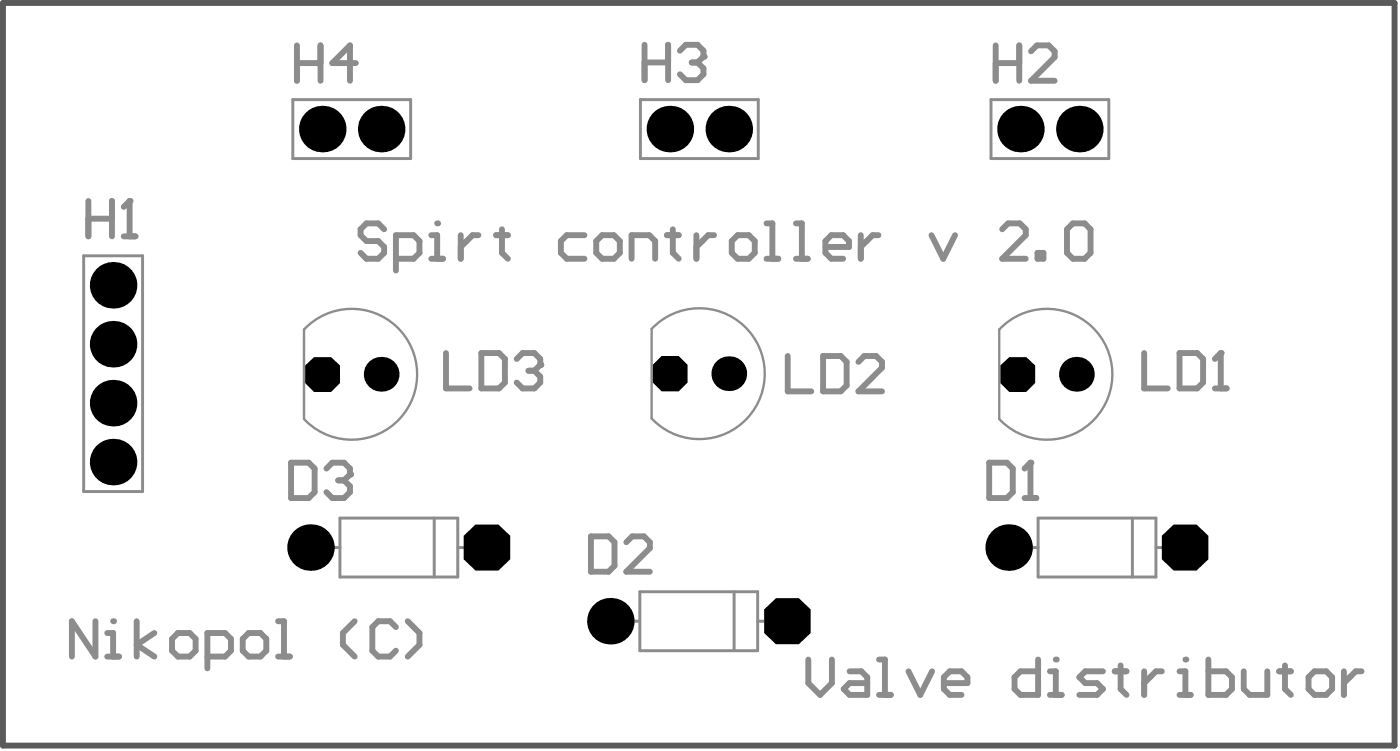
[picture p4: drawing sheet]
<svg xmlns="http://www.w3.org/2000/svg" width="201mm" height="108mm" viewBox="0 0 201 108" stroke-linecap="round" stroke-linejoin="round" font-family="sans-serif">
<path d="M.4 .4h199.6v106.4h-199.6z" fill="none" stroke="#5a5a5a" stroke-width=".84"/>
<g fill="none" stroke="#8c8c8c" stroke-width=".42">
<path d="M42 14.3h16.9v8.4h-16.9zM91.8 14.3h16.9v8.4h-16.9zM142.1 14.3h16.9v8.4h-16.9zM12 36.7h8.4v33.7h-8.4zM47.5 78.4h1.2M48.7 74.2h16.9v8.5h-16.9zM62.3 74.2v8.5M65.6 78.4h1.3M147.6 78.4h1.2M148.8 74.2h16.9v8.5h-16.9zM162.4 74.2v8.5M165.7 78.4h1.3"/>
<path d="M90.5 89h1.2M91.7 84.8h16.9v8.4h-16.9zM105.3 84.8v8.4M108.6 89h1.3"/>
</g>
<path d="M43.6 47.2v12.8M93.4 47.1v12.9M143.3 47.2v12.8" fill="none" stroke="#8c8c8c" stroke-width=".34"/>
<path d="M92.4 6.4v5.1M92.4 9h3.4M95.8 6.4v5.1M97.5 7.3l.8-.9h1.7l.9 .9v.8" fill="none" stroke="#8c8c8c" stroke-width=".84"/>
<circle cx="100.9" cy="8.1" r=".42" fill="#8c8c8c"/>
<path d="M99.2 9h.8M100 9l.9 .8v.8l-.9 .9h-1.7l-.8-.9M100.9 8.1l-.9 .9M41.7 66.3h2.6l.8 .8v3.4l-.8 .9h-2.6zM46.8 67.1l.8-.8h1.7l.9 .8v.9" fill="none" stroke="#8c8c8c" stroke-width=".84"/>
<circle cx="50.2" cy="68" r=".42" fill="#8c8c8c"/>
<path d="M42.6 6.5v5.1M42.6 9h3.4M46 6.5v5.1M51 9h-3.4l2.6-2.5v5.1M12.7 28.8v5.1M12.7 31.3h3.4M16.1 28.8v5.1M17.7 33.9h1.7M18.6 28.8v5.1M48.5 68.8h.8M49.3 68.8l.9 .9v.8l-.9 .9h-1.7l-.8-.9M50.2 68l-.9 .8" fill="none" stroke="#8c8c8c" stroke-width=".84"/>
<circle cx="18.6" cy="28.8" r=".42" fill="#8c8c8c"/>
<path d="M18.6 28.8l-.9 .8M141.8 66.3h2.6l.8 .8v3.4l-.8 .9h-2.6zM146.9 71.4h1.7M147.7 66.3v5.1" fill="none" stroke="#8c8c8c" stroke-width=".84"/>
<circle cx="147.7" cy="66.3" r=".42" fill="#8c8c8c"/>
<path d="M55.1 32.9l-.9-.9h-1.7l-.8 .9v.8l.8 .8h1.7l.9 .9v.8l-.9 .9h-1.7l-.8-.9M56.8 37.1h2.5l.8-.9v-1.7l-.8-.8h-2.5v5.1M61.8 37.1h1.7M61.8 33.7h.9v3.4M147.7 66.3l-.8 .8" fill="none" stroke="#8c8c8c" stroke-width=".84"/>
<circle cx="62.7" cy="32" r=".42" fill="#8c8c8c"/>
<g fill="none" stroke="#8c8c8c" stroke-width=".84">
<path d="M142.8 6.5v5.1M142.8 9h3.3M146.1 6.5v5.1M147.8 7.3l.9-.8h1.7l.8 .8v.9l-3.4 3.4h3.4M66.1 33.7v3.4M68.6 33.7h-.9l-1.6 1.7M71.1 33.7h1.7M72 32.9v3.3l.8 .9M83.8 33.7h-2.5l-.9 .8v1.7l.9 .9h2.5M85.5 34.5l.8-.8h1.7l.9 .8v1.7l-.9 .9h-1.7l-.8-.9zM90.6 37.1v-3.4h2.5l.8 .8v2.6M95.6 33.7h1.7"/>
<path d="M96.5 32.9v3.3l.8 .9M99.8 33.7v3.4M102.4 33.7h-.9l-1.7 1.7M104.9 34.5l.9-.8h1.6l.8 .8v1.7l-.8 .9h-1.6l-.9-.9zM109.9 37.1h1.7M109.9 32h.8v5.1M114.1 37.1h1.7M114.1 32h.9v5.1M118.3 35.4h3.4v-.9l-.8-.8h-1.7l-.9 .8v1.7l.9 .9h1.7M123.4 33.7v3.4M126 33.7h-.9l-1.7 1.7M133.6 33.7l1.6 3.4 1.7-3.4"/>
<path d="M143.7 32.9l.8-.9h1.7l.9 .9v.8l-3.4 3.4h3.4M148.8 36.2h.8v.9h-.8zM153 32.9l.8-.9h1.7l.9 .9v3.3l-.9 .9h-1.7l-.8-.9zM164 50.6v5h3.4M169.1 50.6h2.6l.8 .8v3.4l-.8 .8h-2.6zM174.2 55.6h1.7M175 50.6v5"/>
</g>
<circle cx="175" cy="50.6" r=".42" fill="#8c8c8c"/>
<path d="M63.9 50.6v5h3.4M69 50.6h2.5l.9 .8v3.4l-.9 .8h-2.5zM74.1 51.4l.8-.8h1.7l.9 .8v.9M175 50.6l-.8 .8M84.7 76.8h2.6l.8 .9v3.4l-.8 .8h-2.6zM89.8 77.7l.8-.9h1.7l.9 .9v.8l-3.4 3.4h3.4" fill="none" stroke="#8c8c8c" stroke-width=".84"/>
<circle cx="77.5" cy="52.3" r=".42" fill="#8c8c8c"/>
<path d="M75.8 53.1h.8M76.6 53.1l.9 .9v.8l-.9 .8h-1.7l-.8-.8M77.5 52.3l-.9 .8M112.9 51v5.1h3.4M118 51h2.5l.9 .9v3.3l-.9 .9h-2.5zM123.1 51.9l.8-.9h1.7l.9 .9v.8l-3.4 3.4h3.4M13.7 89v5.1l-3.4-5.1v5.1M15.4 94.1h1.7M15.4 90.7h.8v3.4" fill="none" stroke="#8c8c8c" stroke-width=".84"/>
<circle cx="16.2" cy="89" r=".42" fill="#8c8c8c"/>
<g fill="none" stroke="#8c8c8c" stroke-width=".84">
<path d="M19.6 89v5.1M22.1 90.7l-2.5 1.7 2.5 1.7M24.7 91.5l.8-.8h1.7l.8 .8v1.7l-.8 .9h-1.7l-.8-.9zM29.7 94.1h2.6l.8-.9v-1.7l-.8-.8h-2.6v5.1M34.8 91.5l.8-.8h1.7l.9 .8v1.7l-.9 .9h-1.7l-.8-.9zM39.9 94.1h1.7M39.9 89h.8v5.1M50.9 89l-1.7 1.7v1.7l1.7 1.7M56.8 89.8l-.9-.8h-1.7l-.8 .8v3.4l.8 .9h1.7l.9-.9M58.5 89l1.6 1.7v1.7l-1.6 1.7M115.9 94.5v3.4l1.7 1.7 1.7-1.7v-3.4M121.8 96.2h1.7l.8 .8v2.6h-2.5l-.8-.9 .8-.8h2.5"/>
<path d="M126 99.6h1.7M126 94.5h.9v5.1M130.3 96.2l1.6 3.4 1.7-3.4M135.3 97.9h3.4v-.9l-.8-.8h-1.7l-.9 .8v1.7l.9 .9h1.7M148.8 94.5v5.1h-2.5l-.8-.9v-1.7l.8-.8h2.5M150.5 96.2h.9v3.4M150.5 99.6h1.7"/>
</g>
<circle cx="151.4" cy="94.5" r=".42" fill="#8c8c8c"/>
<path d="M158.1 96.2h-2.5l-.8 .8 .8 .9h1.7l.8 .8-.8 .9h-2.5M159.8 96.2h1.7M160.7 95.3v3.4l.8 .9M164 96.2v3.4M166.6 96.2h-.9l-1.7 1.7M169.1 99.6h1.6M169.1 96.2h.9v3.4" fill="none" stroke="#8c8c8c" stroke-width=".84"/>
<circle cx="170" cy="94.5" r=".42" fill="#8c8c8c"/>
<path d="M173.3 94.5v5.1h2.5l.8-.9v-1.7l-.8-.8h-2.5M178.3 96.2v2.5l.9 .9h2.5v-3.4M183.4 96.2h1.7M184.2 95.3v3.4l.9 .9M187.6 97l.9-.8h1.7l.8 .8v1.7l-.8 .9h-1.7l-.9-.9zM192.7 96.2v3.4M195.2 96.2h-.8l-1.7 1.7" fill="none" stroke="#8c8c8c" stroke-width=".84"/>
<path d="M43.6 47.2a9.4 9.4 0 0 1 13.4-.3 9.4 9.4 0 0 1 0 13.4 9.4 9.4 0 0 1-13.4-.3M93.4 47.1a9.4 9.4 0 0 1 13.4-.3 9.4 9.4 0 0 1 0 13.4 9.4 9.4 0 0 1-13.4-.3M143.3 47.2a9.4 9.4 0 0 1 13.4-.3 9.4 9.4 0 0 1 0 13.4 9.4 9.4 0 0 1-13.4-.3" fill="none" stroke="#8c8c8c" stroke-width=".34"/>
<g fill="#000">
<circle cx="46.2" cy="18.5" r="3.3"/>
<circle cx="54.7" cy="18.5" r="3.3"/>
<circle cx="96" cy="18.5" r="3.3"/>
<circle cx="104.5" cy="18.5" r="3.3"/>
<circle cx="146.3" cy="18.5" r="3.3"/>
<circle cx="154.8" cy="18.5" r="3.3"/>
<circle cx="16.2" cy="40.9" r="3.3"/>
<circle cx="16.2" cy="57.8" r="3.3"/>
<circle cx="16.2" cy="49.3" r="3.3"/>
<circle cx="54.7" cy="53.6" r="2.49"/>
<circle cx="104.5" cy="53.5" r="2.49"/>
<circle cx="154.3" cy="53.6" r="2.49"/>
<circle cx="16.2" cy="66.2" r="3.3"/>
<circle cx="44.5" cy="78.4" r="3.3"/>
<circle cx="144.6" cy="78.4" r="3.3"/>
<circle cx="87.5" cy="89" r="3.3"/>
</g>
<g fill="#000">
<path d="M43.8 52.4l1.2-1.2h2.5l1.2 1.2v2.5l-1.2 1.3h-2.5l-1.2-1.3z" fill-rule="evenodd"/>
<path d="M93.6 52.3l1.3-1.3h2.4l1.3 1.3v2.5l-1.3 1.3h-2.4l-1.3-1.3z" fill-rule="evenodd"/>
<path d="M143.4 52.4l1.3-1.2h2.5l1.2 1.2v2.5l-1.2 1.3h-2.5l-1.3-1.3z" fill-rule="evenodd"/>
<path d="M66.5 76.8l1.7-1.6h3.3l1.7 1.6v3.3l-1.7 1.6h-3.3l-1.7-1.6z" fill-rule="evenodd"/>
<path d="M166.6 76.8l1.7-1.6h3.3l1.7 1.6v3.3l-1.7 1.6h-3.3l-1.7-1.6z" fill-rule="evenodd"/>
<path d="M109.6 87.3l1.7-1.6h3.2l1.7 1.6v3.4l-1.7 1.6h-3.2l-1.7-1.6z" fill-rule="evenodd"/>
</g>
</svg>
